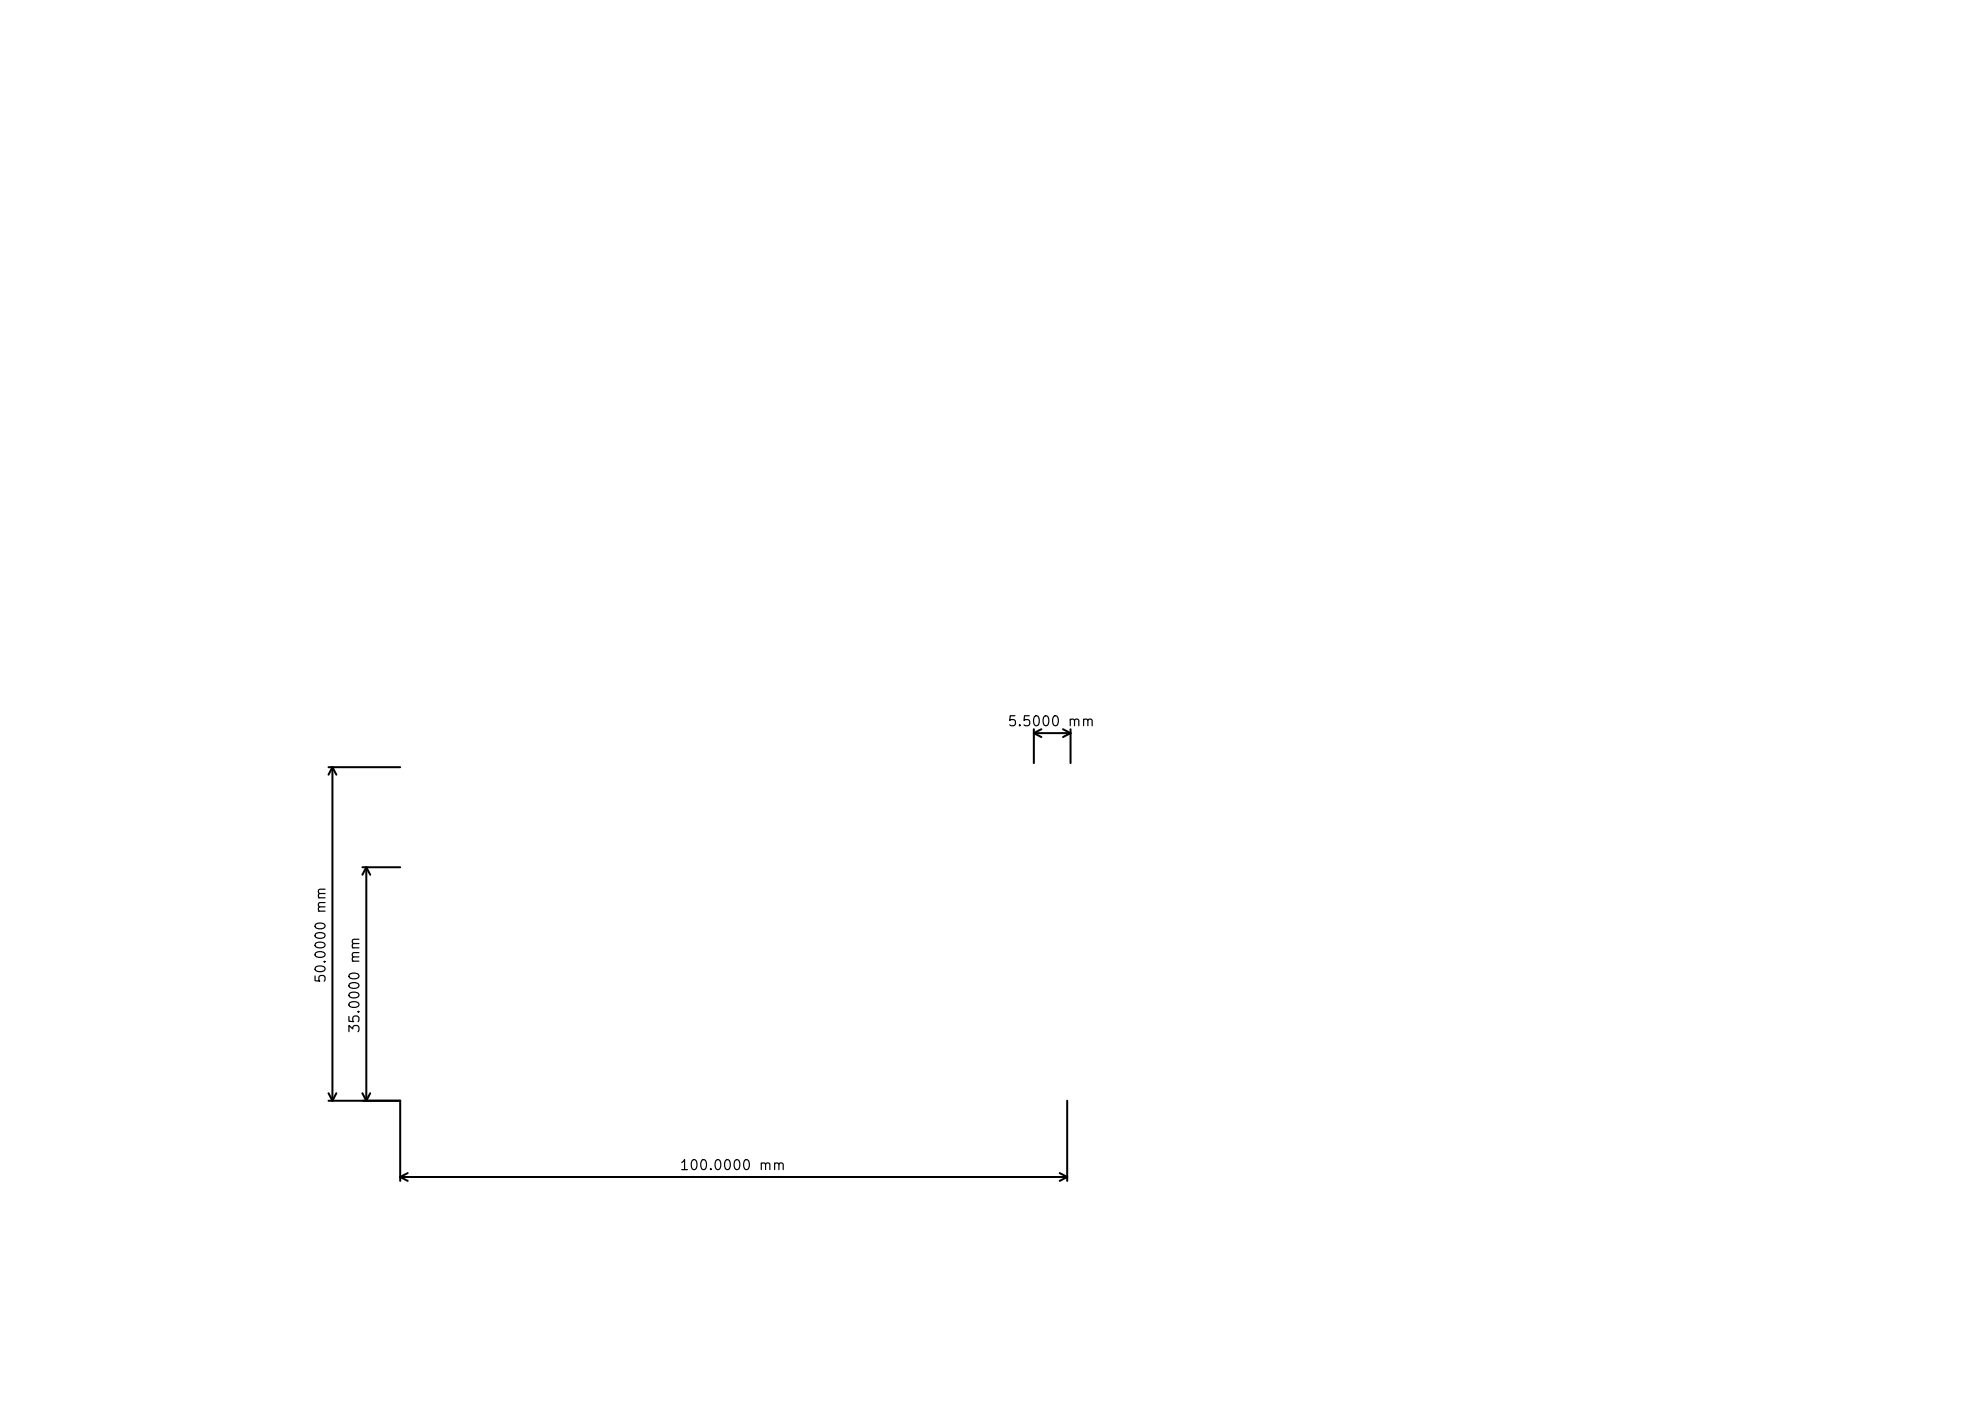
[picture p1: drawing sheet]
<svg xmlns="http://www.w3.org/2000/svg" width="297mm" height="210mm" viewBox="0 0 297 210" stroke-linecap="round" stroke-linejoin="round" font-family="sans-serif">
<defs><g id="words">
<g font-size="1.5">
<text x="150.9" y="109.2">5.5000 mm</text>
<text x="49.2" y="147.5" transform="rotate(-90 49.2 147.5)">50.0000 mm</text>
<text x="54.3" y="155" transform="rotate(-90 54.3 155)">35.0000 mm</text>
<text x="101.8" y="175.8">100.0000 mm</text>
</g>
</g></defs>
<g fill="none" stroke="#000" stroke-width=".3">
<path d="M49.3 115h10.7M49.8 115v50M49.8 115l.6 1.1M49.8 115l-.5 1.1M155 109.3v5.1M155 109.9h5.5M155 109.9l1.1 .6M156.1 109.3l-1.1 .6M159.4 109.3l1.1 .6M160.5 109.3v5.1M160.5 109.9l-1.1 .6M54.3 130h5.7"/>
<path d="M54.9 130v35M54.9 130l.6 1.1M54.9 130l-.6 1.1M49.3 163.9l.5 1.1M49.3 165h10.7v12M50.4 163.9l-.6 1.1M54.3 163.9l.6 1.1M55.5 163.9l-.6 1.1M60 176.4h100M60 176.4l1.1 .6M61.1 175.8l-1.1 .6M158.9 175.8l1.1 .6"/>
<path d="M160 165v12M160 176.4l-1.1 .6"/>
</g>
<use href="#words"/>
</svg>
